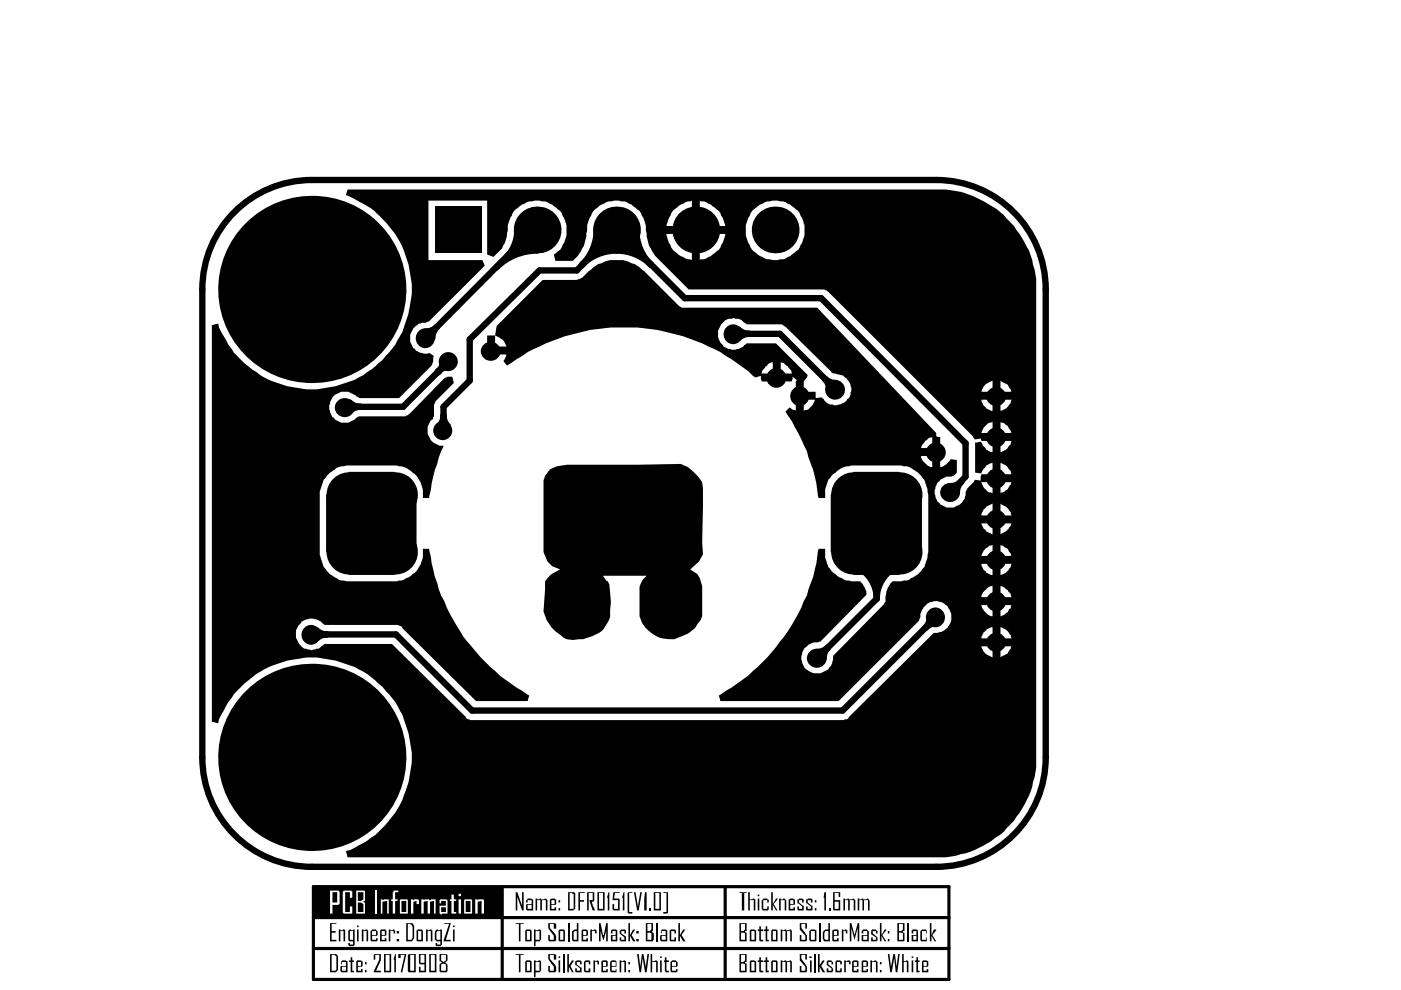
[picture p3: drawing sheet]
<svg xmlns="http://www.w3.org/2000/svg" width="297mm" height="210mm" viewBox="0 0 297 210" stroke-linecap="round" stroke-linejoin="round" font-family="sans-serif">
<path d="M49.7 45a23.1 23.1 0 0 1 16.4-6.8h132.4a23.2 23.2 0 0 1 23.2 23.2v99.2a23.2 23.2 0 0 1-23.2 23.2h-132.4a23.2 23.2 0 0 1-23.2-23.2v-99.2a23.1 23.1 0 0 1 6.8-16.4z" fill="none" stroke="#000" stroke-width="1.3"/>
<path d="M66.4 188h134.8v19.7h-134.8zM66.4 194.5h134.8M106.5 188v19.7M153.8 188v19.7M66.4 201.1h134.8" fill="none" stroke="#000" stroke-width=".67"/>
<g fill="#000">
<path d="M70 195.7h1.3v.2h-1v1.5h.9v.3h-.9v1.6h1v.3h-1.3zM71.8 197.1h.4v.1l.8-.1 .2 .1v2.4h-.4v-2.2h-.6v2.2h-.4zM76.7 197.1h.3v.1l.9-.1v.1h.2v2.4h-.4v-2.2h-.7v2.2h-.3zM82.4 197.1h.4v.1l.8-.1v.1h.2v.7h-.4v-.5h-.6v2.2h-.4zM90.3 197.1h.4v.1l.8-.1v.1h.2v2.4h-.4v-2.2h-.6v2.2h-.4zM94.2 195.7h1.3l-1 3.6h1v.3h-1.5l1.2-3.7h-1zM109.3 195.7h1.7v.2h-.6v3.7h-.4v-3.7h-.7zM109.3 189.2h.4l1 2.8v-2.8h.3v3.8h-.3l-1-2.8v2.8h-.4zM113.5 190.5h.4v.2h.5v-.2h.2a1.1 1.1 0 0 0 1.1 0l.4 .3v2.2h-.4v-2.2h-.8v2.2h-.3v-2.2h-.7v2.2h-.4zM116.2 195.7h1.6v.2h.1v1h-.5v-1h-.8v.8l1.2 1.4a1.52 1.52 0 0 1 .1 1.3h-.1v.2h-1.4v-.2h-.2v-1.2h.4v1.1h.8v-.9l-1-1.5h-.2zM122.6 189.2h1.4v.1h-1v1.5h.8v.4h-.8v1.8h-.4zM124.5 189.2h1.5v1.8h-.2v.2h-.3v.3l.7 1.5h-.5l-.7-2v-.2h.7v-1.5h-.9v3.7h-.3z"/>
<path d="M125.2 197.1h.3v.1l.8-.1v.1h.2v.7h-.3v-.5h-.7v2.2h-.3zM127 195.7h.3l.5 2.5h.2v.2l.5-2.7h.4v3.9h-.4v-2.7h.2v-.2l-.7 2.6h-.2l-.6-2.6v.2h.1v2.7h-.3zM129 189.2h.2v3.8h-.3v-2.7h-.2zM130 189.2h1.4v.1h-1l-.2 1.2h1l.2 .2v2.3h-1.4v-.1h-.1v-1.2h.3v1h.8v-1.9h-1.1zM132.2 189.2h.2v3.8h-.3v-2.7h-.2zM131.4 197.4l.3-.3h.9v.1h.1v.7h-.3v-.5h-.7v.5l1 .7v1h-1.2v-.2h-.1v-.6h.3v.5h.7v-.5l-1-.9zM133.1 189.3l.1-.1h.9v.1h-.7v4.1h.7v.3h-.9v-.2h-.1zM133.2 195.7h.4v2.5l.6-1.1h.4l-.7 1.1 .8 1.4h-.5l-.6-1.2v1.2h-.4zM134.4 189.2h.3l.5 3.3 .6-3.3h.3l-.7 3.8h-.3zM136.8 189.2h.3v3.8h-.5v-2.7zM137.6 192.5h.3v.5h-.3zM140.6 189.2h1v4.3h-.1v.2h-.9v-.3h.7v-4.1h-.7z"/>
<path d="M142 197.2h.1v-.1h1.1v.1h.1v.7h-.3v-.5h-.7v1.9h.7v-.5h.3v.8h-1.2l-.1-.2zM143.8 195.7h.4v2.5l.6-1.1h.4l-.7 1.1 .8 1.4h-.5l-.6-1.2v1.2h-.4zM156.8 189.2h1.5v.1h-.5v3.7h-.5v-3.7h-.5zM158.6 189.2h.4v1.5h.5l.1-.2h.4v.2h.1v2.3h-.3v-2.2h-.8v2.2h-.4zM161 196.4h.3v.7h.5v.3h-.5v1.9h.5v.3h-.6l-.2-.2v-2h-.4v-.3h.4zM162.3 196.4h.4v.7h.3v.3h-.3v1.9h.3v.3h-.7v-2.2h-.3v-.3h.3zM161.5 190.8h.2l.1-.3h.9v.2l.3 .1v.6h-.3v-.6h-.9v1.9h.9v-.5h.3v.7h-.2v.1h-1.1l-.2-.3zM163.5 189.2h.3v2.5l.7-1.2h.4l-.9 1.2 .9 1.3h-.4l-.7-1.1v1.1h-.3zM165.2 190.5h.3v.2l.9-.2 .1 .3h.2v2.2h-.3v-2.2h-.9v2.2h-.3zM165.5 197.1h.4v.1l.6-.1a.84 .84 0 0 0 1 0l.4 .1v2.4h-.4v-2.2h-.6v2.2h-.4v-2.2h-.6v2.2h-.4zM169.1 190.7h.3v-.2h.7l.3 .2v.7h-.3v-.6h-.7v.6l1 .6v1h-1.2l-.1-.1v-.7h.3v.5h.7v-.5l-1-.7zM169.6 195.7h1.5v1.2h-.4v-1h-.8v.8l1 1.5h.2a1.52 1.52 0 0 1-.2 1.4h-1.3v-1.4h.3v1.1h.8v-.9l-1.1-1.3z"/>
<path d="M170.9 190.7h.3v-.2h.9v.2h.2v.7h-.4v-.6h-.7v.6l1.1 .6v1h-1.2l-.2-.1v-.7h.3v.5h.7v-.5l-1-.7zM174.8 189.2h.3v3.8h-.3v-2.7h-.2zM175.8 192.5h.3v.5h-.3zM178.5 197.1h.3v.1l.7-.1v.1h.2v.7h-.4v-.5h-.5v2.2h-.3zM178.8 190.5h.4v.2h.5v-.2h.1a1.1 1.1 0 0 0 1.2 0l.3 .3v2.2h-.3v-2.2h-.8v2.2h-.4v-2.2h-.6v2.2h-.4zM180.2 195.7h.3l.7 2.7 .6-2.7h.4v3.9h-.4v-2.9l-.6 2.6-.7-2.6v2.9h-.3zM181.8 190.5h.4v.2h.5v-.2h.2a1.1 1.1 0 0 0 1.1 0l.2 .3h.2v2.2h-.4v-2.2h-.8v2.2h-.3v-2.2h-.7v2.2h-.4zM184.7 197.2h.2v-.1h.8v.1l.4 .2v.5h-.4v-.5h-.7v.5l.9 .7v.2h.2v.6h-.2v.2h-1.2v-.8h.3v.5h.7v-.5l-1-.7zM186.6 195.7h.3v2.5l.7-1.1h.3l-.8 1.1 .8 1.4h-.3l-.7-1.2v1.2h-.3zM195.1 197.4l.4-.2v-.1h.8v.1h.2v.7h-.2v-.5h-.8v1.9h.8v-.5h.2v.8h-1.2v-.2h-.2zM197.2 195.7h.3v2.5l.5-1.1h.5l-.8 1.1 .8 1.4h-.3l-.7-1.2v1.2h-.3zM74.4 203h.3v.6h.3v.4h-.3v1.8h.3v.4h-.6v-2.2h-.4v-.4h.4z"/>
<path d="M79.2 202.5l.2-.2h1.3v1.3l-1 2.2h1v.4h-1.5l1.2-2.7v-1h-.8v1h-.4zM83.8 202.3h.1v3.9h-.3v-2.7h-.2zM84.4 202.3h1.7l-.8 3.9h-.3l.8-3.7h-.8v.6h-.6zM109.3 202.3h1.7v.2h-.6v3.7h-.4v-3.7h-.7zM116.2 202.3h1.6v.2h.1v1h-.5v-1h-.8v.8l1.2 1.3a1.52 1.52 0 0 1 .1 1.4h-.1v.2h-1.4v-.2h-.2v-1.2h.4v1h.8v-.8l-1-1.5h-.2zM120.3 202.3h.3v2.3l.7-1h.3l-.6 1.2 .6 1.4h-.3l-.7-1.2v1.2h-.3zM122 203.8l.3-.2h.8v.2h.2v.7h-.3v-.5h-.7v.5l1 .6v1.1h-1.2l-.1-.2v-.7h.3v.5h.7v-.5l-1-.7zM123.8 204l.3-.4h.9v.2h.2v.7h-.4v-.5h-.7v1.8h.7v-.5h.4v.9h-1.2v-.2h-.2zM125.8 203.6h.4v.2l.6-.2v.2h.2v.7h-.3v-.5h-.5v2.2h-.4zM131.4 203.6h.3v.2l.9-.2v.2h.1v2.4h-.3v-2.2h-.7v2.2h-.3zM135.1 202.3h.3l.4 3 .3-3h.3l.5 3 .4-3h.3l-.5 3.9h-.3l-.5-3.2-.4 3.2h-.3zM137.9 202.3h.4v1.5h.5l.1-.2h.4v.2h.2v2.4h-.4v-2.2h-.8v2.2h-.4z"/>
<path d="M141 203h.3v.6h.5v.4h-.5v1.8h.5v.4h-.7v-.2h-.1v-2h-.2v-.4h.2zM161 203h.3v.6h.5v.4h-.5v1.8h.5v.4h-.6l-.2-.2v-2h-.4v-.4h.4zM162.3 203h.4v.6h.3v.4h-.3v1.8h.3v.4h-.7v-2.2h-.3v-.4h.3zM165.5 203.6h.4v.2l.6-.2a.84 .84 0 0 0 1 0l.4 .2v2.4h-.4v-2.2h-.6v2.2h-.4v-2.2h-.6v2.2h-.4zM169.6 202.3h1.5v1.2h-.4v-1h-.8v.8l1 1.5h.2a1.52 1.52 0 0 1-.2 1.4h-1.3v-1.4h.3v1h.8v-.8l-1.1-1.4zM173.4 202.3h.4v2.3l.6-1h.4l-.7 1.2 .8 1.4h-.5l-.6-1.2v1.2h-.4zM175.3 203.8h.2v-.2h.8v.2l.3 .2v.5h-.3v-.5h-.7v.5l.9 .6v.2h.1v.7h-.1v.2h-1.2v-.9h.3v.5h.7v-.5l-1-.7zM177.1 203.8h.2v-.2h.8l.4 .2v.7h-.4v-.5h-.6v1.8h.6v-.5h.4v.7a1.52 1.52 0 0 1-1.4 .2zM179 203.6h.3v.2l.9-.2v.2h.1v.7h-.3v-.5h-.7v2.2h-.3zM184.5 203.6h.4v.2l.8-.2 .4 .4v2.2h-.4v-2.2h-.8v2.2h-.4zM188.2 202.3h.4l.3 3 .5-3h.4l.3 3 .3-3h.4l-.5 3.9h-.4l-.3-3.2-.5 3.2h-.4zM191.3 202.3h.3v1.5h.5v-.2h.3v.2h.2v2.4h-.3v-2.2h-.7v2.2h-.3z"/>
<path d="M194.3 203h.3v.6h.4v.4h-.4v1.8h.4v.4h-.7v-2.2h-.3v-.4h.3z"/>
<path d="M75.7 196.2h.3v.4h-.3zM75.7 197.1h.3v2.5h-.3z"/>
<path d="M78.6 197.4l.3-.2v-.1h.8v.1l.4 .2v.8l-.2 .2h-1v.9h.8v-.4h.4v.5h-.2v.2h-1.2v-.2h-.1zM78.9 197.4v.8h.8v-.8z"/>
<path d="M80.6 197.2h.1v-.1h1.1v.1h.1v1l-.1 .2h-.9v.9h.7v-.4h.3v.7h-1.3zM80.9 197.4v.8h.7v-.8z"/>
<path d="M84.1 197.4h.5v.5h-.5zM84.1 199.1h.5v.5h-.5z"/>
<path d="M86.1 195.7h1.4v.2h.1v.3h.2v2.7l-.3 .5a1.52 1.52 0 0 1-1.4 .2zM86.5 195.9v3.4h.8v-.4h.2v-2.5h-.2v-.3l-.3-.2z"/>
<path d="M88.3 197.2h.2v-.1h1v.1h.2v2.4a1.52 1.52 0 0 1-1.4-.2zM88.7 197.4v1.9h.6v-1.9z"/>
<path d="M96.1 196.2h.3v.4h-.3zM96.1 197.1h.3v2.5h-.3z"/>
<path d="M111.4 197.2h.1v-.1h1v.1h.2v2.4h-1.3zM111.7 197.4v1.9h.7v-1.9z"/>
<path d="M111.5 190.8h.2l.2-.3h.8v.2h.3v2.3h-.5a.75 .75 0 0 1-1-.3v-.8l.2-.2h1v-.9h-.8v.6h-.4zM111.9 191.9v.8h.8v-.8z"/>
<path d="M113.2 197.1h.3v.1l1.1-.1v.1h.1v2.1h-.1l-.2 .3h-.9v1h-.3zM113.5 197.4v1.9h.9v-1.9z"/>
<path d="M116.6 190.7l.3-.2h.7l.3 .2v1l-.1 .2h-.9v.8h.7v-.3h.3v.6h-1.3zM116.9 190.8v.9h.7v-.9z"/>
<path d="M118.4 190.8h.4v.6h-.4zM118.4 192.5h.4v.5h-.4z"/>
<path d="M118.4 197.2h.2v-.1h1v.1h.2v2.4a1.52 1.52 0 0 1-1.4-.2zM118.8 197.4v1.9h.6v-1.9z"/>
<path d="M120.4 189.2h1.4v.1h.2v3.4l-.4 .2v.1h-1.2zM120.8 189.3v3.4h.8v-3.2z"/>
<path d="M122.3 195.7h.3v3.9h-.3a.75 .75 0 0 1-1-.3v-1.9l.5-.3h.5zM121.6 197.6v1.7h.7v-1.9h-.5v.2z"/>
<path d="M123.3 197.2h.2v-.1h.8l.4 .1v1l-.2 .2h-.9v.9h.7v-.4h.4v.7h-1.4zM123.6 197.4v.8h.7v-.8z"/>
<path d="M126.7 189.2h1.5v3.8h-1.5zM127 189.3v3.4h.8v-3.4z"/>
<path d="M129.5 197.2h.2v-.1h1v.1h.2v2.4h-1.4v-1.4h1v-.8h-.6v.5h-.4zM129.9 198.4v.9h.6v-.9z"/>
<path d="M134.9 197.4h.5v.5h-.5zM134.9 199.1h.5v.5h-.5z"/>
<path d="M136.9 195.7h1.5v1.7l-.3 .2 .5 .3v1.4l-.2 .3h-1.5zM137.3 195.9v1.5h.5l.3-.3v-1.2zM137.3 197.7v1.6h.8v-1.4z"/>
<path d="M138.6 189.2h1.5v3.8h-1.5zM138.9 189.3v3.4h.9v-3.4z"/>
<path d="M140.1 197.2h.2v-.1h.8l.4 .1v2.4h-.5a.75 .75 0 0 1-1-.3v-.9l.1-.2h1v-.8h-.8v.5h-.2zM140.3 198.4v.9h.8v-.9z"/>
<path d="M156.8 195.7h1.5v1.7h-.3v.2l.3 .1v1.9h-1.5zM157.1 195.9v1.5h.5l.4-.3v-1.2zM157.1 197.7v1.6h.9v-1.4z"/>
<path d="M159 197.2h.1v-.1h.9l.3 .1v2.4h-1.3zM159.3 197.4v1.9h.7v-1.9z"/>
<path d="M160.6 189.7h.4v.3h-.4zM160.6 190.5h.4v2.5h-.4z"/>
<path d="M163.5 197.2h.2v-.1h1v.1h.2v2.4h-1.4zM163.8 197.4v1.9h.7v-1.9z"/>
<path d="M167.2 190.7l.3-.2h.7v.2h.4v1l-.2 .2h-.9v.8h.7v-.3h.4v.6h-1.4zM167.5 190.8v.9h.7v-.9z"/>
<path d="M171.6 197.4l.3-.2v-.1h.9l.3 .1v2.2a1.52 1.52 0 0 1-1.3 .2v-.2h-.2zM171.9 197.4v1.9h.9v-1.9z"/>
<path d="M172.8 190.8h.3v.6h-.3zM172.8 192.5h.3v.5h-.3z"/>
<path d="M175.6 195.7h.4v3.9h-.4a.91 .91 0 0 1-1.2-.5v-1.5h.2v-.4h.3v-.1h.7zM174.9 197.4l-.1 .3v1.4h.1v.2h.7v-1.9z"/>
<path d="M176.5 197.2l.3-.1h.8v.1h.2v1.2h-1v.9h.7v-.4h.3v.7a1.52 1.52 0 0 1-1.3-.2zM176.8 197.4v.8h.7v-.8z"/>
<path d="M176.6 189.2h1.5v1h-.3v-.9h-.8v1.5h1.1v2.2h-1.3l-.2-.1zM177 191.2v1.5h.8v-1.5z"/>
<path d="M182.7 197.4l.3-.3h.9l.1 .3h.2v2.2h-1.3a1.52 1.52 0 0 1-.2-1.4h1.2v-.8h-.9v.5h-.3zM183 198.4v.9h.9v-.9z"/>
<path d="M188.2 197.4h.4v.5h-.4zM188.2 199.1h.4v.5h-.4z"/>
<path d="M190.3 195.7h1.5v1.7h-.4v.2h-.1l.5 .1v1.7l-.2 .2h-1.3zM190.6 195.9v1.5h.5l.3-.3v-1.2zM190.6 197.7v1.6h.8v-1.4z"/>
<path d="M193.3 197.2h.2v-.1h1v.1h.1v2.4h-1.3v-1.4h1v-.8h-.7v.5h-.3zM193.6 198.4v.9h.7v-.9z"/>
<path d="M70 202.3h1.3l.2 .3h.2v3l-.2 .4-.3 .2h-1.2zM70.3 202.5v3.3h.9v-.2h.1v-2.8l-.3-.2v-.1z"/>
<path d="M72.3 203.8h.2v-.2h.8l.4 .2v2.4h-.5a.75 .75 0 0 1-1-.4v-.8l.1-.2h1v-.8h-.8v.5h-.2zM72.5 205v.8h.8v-.8z"/>
<path d="M73.8 197.2l.4-.1 .3 .1 .7-.1v3.3h-.2v.2h-1v-.2h-.2v-.5h.4v.4h.7v-.7h-.9v-.2h-.2zM74.2 197.4v1.9h.7v-1.9z"/>
<path d="M75.5 203.8h.2v-.2h.8l.4 .2v1l-.2 .2h-.8v.8h.6v-.3h.4v.7h-1.4zM75.9 204v.8h.6v-.8z"/>
<path d="M77.4 204h.3v.5h-.3zM77.4 205.6h.3v.6h-.3z"/>
<path d="M81.4 202.3h1.5v3.9h-1.5zM81.8 202.5v3.3h.8v-3.3z"/>
<path d="M86.5 202.5h.1v-.2h1.5v3.9h-1.5v-.2h-.1zM87 202.5v3.3h.8v-3.3z"/>
<path d="M88.8 202.3h1.5v3.9h-1.5v-1.2h.4v.8h.8v-1.3h-1v-.2h-.2zM89.2 202.5v1.6h.8v-1.6z"/>
<path d="M91 202.3h1.5v3.9h-1.5zM91.3 202.5v3.3h.9v-3.3z"/>
<path d="M92.4 197.2h.1v-.1h.4v.1l.8-.1v3.2l-.2 .3h-1l-.1-.2v-.5h.3v.4h.7v-.7h-.9l-.1-.3h-.2v-1.7zM92.5 197.6v1.5l.2 .2h.7v-1.9h-.7v.2z"/>
<path d="M93.2 202.3h1.5v.2h.2v1.1l-.5 .5 .5 .4v1.5h-.2v.2h-1.3v-.2h-.2v-1.5l.5-.4-.5-.3zM93.5 202.5v1.1l.5 .4 .5-.4v-1.1zM93.5 204.5v1.3h1v-1.3l-.5-.2z"/>
<path d="M111.4 203.8h.1v-.2h1v.2h.2v2.4h-1.3zM111.7 204v1.8h.7v-1.8z"/>
<path d="M113.2 203.6h.3v.2l1.1-.2v.2h.1v2h-.1l-.2 .4h-.9v1h-.3zM113.5 204v1.8h.9v-1.8z"/>
<path d="M118.4 202.8h.4v.3h-.4zM118.4 203.6h.4v2.6h-.4z"/>
<path d="M127.5 203.8h.2v-.2h1v.2h.2v1l-.2 .2h-.9v.8h.7v-.3h.4v.7h-1.4zM127.8 204v.8h.7v-.8z"/>
<path d="M129.4 204l.3-.4h.8v.2h.2v1.2h-1v.8h.8v-.3h.2v.7h-1.2v-.2h-.1zM129.7 204v.8h.8v-.8z"/>
<path d="M133.2 204h.4v.5h-.4zM133.2 205.6h.4v.6h-.4z"/>
<path d="M140 202.8h.3v.3h-.3zM140 203.6h.3v2.6h-.3z"/>
<path d="M142.1 204l.4-.2v-.2h.8l.2 .4h.2v.8l-.2 .2h-1v.8h.8v-.3h.4v.5h-.2v.2h-1.2v-.2h-.2zM142.5 204v.8h.8v-.8z"/>
<path d="M156.8 202.3h1.5v1.7h-.3v.1l.3 .2v1.9h-1.5zM157.1 202.5v1.5h.5l.4-.4v-1.1zM157.1 204.3v1.5h.9v-1.3z"/>
<path d="M159 203.8h.1v-.2h.9l.3 .2v2.4h-1.3zM159.3 204v1.8h.7v-1.8z"/>
<path d="M163.5 203.8h.2v-.2h1v.2h.2v2.4h-1.4zM163.8 204v1.8h.7v-1.8z"/>
<path d="M171.6 202.8h.5v.3h-.5zM171.8 203.6h.3v2.6h-.3z"/>
<path d="M180.7 203.8l.3-.2h.8v.2h.2v1.2h-1v.8h.7v-.3h.3v.7a1.52 1.52 0 0 1-1.3-.2zM181 204v.8h.7v-.8z"/>
<path d="M182.7 203.8h.2v-.2h.8l.3 .2v1l-.1 .2h-.9v.8h.7v-.3h.3v.5a1.52 1.52 0 0 1-1.3 .2zM183 204v.8h.7v-.8z"/>
<path d="M186.6 204h.3v.5h-.3zM186.6 205.6h.3v.6h-.3z"/>
<path d="M193.3 202.8h.3v.3h-.3zM193.3 203.6h.3v2.6h-.3z"/>
<path d="M195.5 203.8h.1v-.2h.9l.3 .2v1l-.2 .2h-.8v.8h.7v-.3h.3v.7h-1.3zM195.8 204v.8h.7v-.8z"/>
</g>
<path d="M120.6 195.7v3.9M139.3 195.7v3.9M173.8 195.7v3.9M192.4 195.7v3.9M119.6 202.3v3.9M172.8 202.3v3.9" fill="none" stroke="#000" stroke-width=".34"/>
<path d="M66.4 188.2h39.7v6.3h-39.7z" fill-rule="evenodd" fill="#000"/>
<g fill="#fff">
<path d="M72.7 189h.1v-.2h1.7v.2h.2v1.3h-.5v-1.1h-1v4.2h1v-1.2h.5v1.5h-1.9v-.2h-.1z"/>
<path d="M79.6 188.8h.3v4.9h-.3z"/>
<path d="M80.7 190.7h.4v.1l.3-.1h1v3h-.3v-2.7l-1 .2v2.5h-.4z"/>
<path d="M83.4 188.8h1v.4h-.6v1.5h.5v.3h-.5v2.7h-.5v-2.7h-.4v-.3h.4v-1.5h.1z"/>
<path d="M87.1 190.7h.5v.1a1.1 1.1 0 0 1 1.2 0v.9h-.5v-.7l-.7 .2v2.5h-.5z"/>
<path d="M89.3 190.7h.5v.1h.2v-.1h1v.1h.3v-.1h1.1v3h-.4v-2.7l-.8 .2v2.5h-.5v-2.7l-.9 .2v2.5h-.5z"/>
<path d="M95.7 189.7h.5v1h.5v.3h-.5v2.4h.5v.3h-1v-2.7h-.3v-.3h.3z"/>
<path d="M100.8 190.7h.5v.1h.1v-.1h1l.2 .1v2.9h-.5v-2.7l-.8 .2v2.5h-.5z"/>
<path d="M70 188.8h1.8v.2h.2v2.7h-.2v.2h-1.3v1.8h-.5zM70.5 189.2v2.2h1v-2.2z"/>
<path d="M75.5 188.8h1.7l.2 .2v2l-.5 .2 .5 .2v2.3h-1.9zM75.9 189.2v1.8h.6l.5-.3v-1.5zM75.9 191.4v2h1.1v-1.7l-.5-.3z"/>
<path d="M84.8 190.8l.2-.1h1.3l.2 .1v2.9h-1.7zM85.1 191v2.4h1v-2.4z"/>
<path d="M93.2 190.8l.2-.1h1.3v.1h.2v2.9h-1.2v.2h-.3v-.2h-.2v-1.7h1.3v-1h-1v.5h-.3zM93.5 192.4v1h1v-1z"/>
<path d="M97.2 189.5h.5v.5h-.5zM97.2 190.7h.5v3h-.5z"/>
<path d="M98.4 190.8l.2-.1h1.3l.2 .1v2.9h-1.7zM98.7 191v2.4h1.1v-2.4z"/>
</g>
<g fill="#000">
<path d="M116.6 99.5a7.3 7.3 0 0 1 3.7-1l24-.1a9.4 9.4 0 0 1 4.6 3.8l.1 1.4-.1 11.4 .1 2.5-.8 1.5-1.8 1.7a4.8 4.8 0 0 1 2.5 5.6v4.3a7.7 7.7 0 0 1-7.1 4.9 6.8 6.8 0 0 1-6.2-4.9v-4.7a4.2 4.2 0 0 1 1.5-3.8h-9.3l.7 1 .4 .1 .3 .7a19.9 19.9 0 0 1 .2 6.2 5.5 5.5 0 0 1-1.9 3.7 10.6 10.6 0 0 1-7.4 1.7l-1-.6a8.6 8.6 0 0 1-3.9-5.3l.4-6.4 1.3-1.5 1.9-1-1.7-.6a5.4 5.4 0 0 1-1.9-3.9v-14.3l.4-1z"/>
<path d="M44.9 68.9v84.1l1.4 .3 .1-.8a21.7 21.7 0 0 1 18.7-13.1 23.1 23.1 0 0 1 12.8 3.5 23.2 23.2 0 0 1 6.4 6.8 21.9 21.9 0 0 1 2.8 13.1 21.5 21.5 0 0 1-12.9 17.5l-.9 .1 .4 1.4h124.8a12.8 12.8 0 0 0 5.2-.7 18.8 18.8 0 0 0 7.4-3.5l.9-.5a21.5 21.5 0 0 0 7.7-15.5v-100.2a20 20 0 0 0-6.2-15 15.9 15.9 0 0 0-5.9-4.2 17 17 0 0 0-9.1-2h-124.8l-.4 1.2a21.6 21.6 0 0 1 14 20 21.6 21.6 0 0 1-10.3 18.1 22 22 0 0 1-13.1 2.9 23.2 23.2 0 0 1-8.7-2.9l-.9-.6a18.6 18.6 0 0 1-6.9-7.6l-1-1.9-.1-.8zM142.7 44.7a7.1 7.1 0 0 1 4-2.2v5.4h-5.4l.5-1.7zM148.4 42.5l.1 .2h.7a9.4 9.4 0 0 1 3.5 2.5l.5 1 .6 1.7h-5.4zM141.3 49.6h5.4v5.5a6.6 6.6 0 0 1-4.4-2.6l-.5-1.1zM148.4 49.6h5.4l-.6 1.8-.5 1.1a9.4 9.4 0 0 1-3.5 2.5h-.7l-.1 .1zM159.5 44.7a6.7 6.7 0 0 1 4.3-2.2h1.1a6.4 6.4 0 0 1 4.7 2.7 7.4 7.4 0 0 1 1 4.7l-.4 1a6 6 0 0 1-7 4.1 5.8 5.8 0 0 1-4.6-3.6 6.8 6.8 0 0 1 .5-6.2zM90.8 42.5h12.5v11.5l1.3 .5 1.2-1.2a5.6 5.6 0 0 0 1.7-3.9l.2-.6a6.1 6.1 0 0 1 2.5-5.1 6.2 6.2 0 0 1 8.1 .7l.5 .3 .3 .5a7.4 7.4 0 0 1 1 4.7l-1 2.6-.3 .5-1.4 1 .4 1.3h3.7l.6-.7a8.7 8.7 0 0 0 2.2-5.2l.2-.6a6.1 6.1 0 0 1 2.5-5.1 6.2 6.2 0 0 1 8.1 .7l.5 .3 .3 .5a6.6 6.6 0 0 1 1 3.7l.2 1.2a9.6 9.6 0 0 0 2.2 4.5l6.7 6.8h28.8l.1 .1h.4v.2l.3 .2 30.6 30.6 .4 .6 1.3-.1 .2 .5h2.3v2.3h-.3l-1-.5-1.2-1.6-1.2 .1v6.4l1.4 .2a3.4 3.4 0 0 1 2-2.2h.3v2.3h-2.3l-.2 1.4-1.2-.2-1.6 1.9-.4 .6v.9a3.4 3.4 0 0 1-5.4 1.8l-.1-.3-.4-.2-.3-.6a3.3 3.3 0 0 1 .2-3.2 3.4 3.4 0 0 1 3-1.5 1.62 1.62 0 0 0 1.2-.9v-2.7l-1.4-.1a3.1 3.1 0 0 1-2.2 1.6v-6.4l-.8-.1v-.7l-25.2-26.6h-28.1a1.2 1.2 0 0 1-1.4-.5l-7.2-7.2-.5-.3a6.3 6.3 0 0 0-2.9-1.7 9.6 9.6 0 0 0-5 0l-1.4 .5-2 1.5-1.3 1.3-1.2 .6h-7.2l-9.8 9.7-.3 2h-1.7v3.2h.8v.9h3.2v.3l-.5 1h-.1l.8 1 .8-.5a38.7 38.7 0 0 1 11.5-5.7 41.8 41.8 0 0 1 38.8 7.4l1.5 1.3 1.2-.3 .2 1.2h6.4l.2-1 1 .8h-.4v6.4l-1.3-.7-.9 .9 .5 .8a43.8 43.8 0 0 1 6.1 14.5l.3 2.7 .2 .3h1.3v-1.4a5 5 0 0 1 2.6-4.3l1-.7 2-.5h10.1a6 6 0 0 1 6 5.5l.2 .7v12.1l-.5 2.2a3 3 0 0 1-1 1.9l-.7 .6-1.8 1.2-1.7 .3h-1.9l-.1 .2a5.4 5.4 0 0 0-1.4 3.5 1.2 1.2 0 0 1-.5 1.4l-10.6 10.8v.5a3.6 3.6 0 0 1-2.7 3.2 3.4 3.4 0 0 1-4-2.9v-.8a3.3 3.3 0 0 1 1.9-2.6l.8-.3 1.3-.2 9.8-9.9v-.7l-.8-1.6-.5-.6h-1.4a5.3 5.3 0 0 1-3.9-1.5l-.8-.6a6.6 6.6 0 0 1-1.4-4.7h-1.3l-.2 .3-.3 2.7a22.8 22.8 0 0 1-1.7 5.5l-.3 1.4-.7 1.2a37.4 37.4 0 0 1-6.7 10.7l-2 2.2a43.7 43.7 0 0 1-9.3 7.1l.3 1.1h25.1l17-16.9 .3-.9a3.2 3.2 0 0 1 2.2-3.2 3.2 3.2 0 0 1 3.7 1.2 3.4 3.4 0 0 1 .3 3.7 3.4 3.4 0 0 1-3.3 1.7l-18 17.8-.2 .3-1 .4h-79l-.9-.4-.2-.3-15.6-15.5h-13.8a2.08 2.08 0 0 0-1.5 .9l-1.7 .5-.5-.2a3.3 3.3 0 0 1-2.9-4 3.4 3.4 0 0 1 5.1-2l1 .8h15.5l.8 .3 .2 .4 15.6 15.4h11l.3-1.1a43.2 43.2 0 0 1-11.3-9.3l-2.7-3.2-.6-1.2a43.3 43.3 0 0 1-5.4-11.6l-1.2-5.8h-1.3a6 6 0 0 1-3.6 6.2l-1 .5-1 .1h-10.1a5.4 5.4 0 0 1-4.4-1.8 6.6 6.6 0 0 1-1.8-4.4v-12.8a7.3 7.3 0 0 1 2.2-4 5.4 5.4 0 0 1 4-1.5h10.1a6.1 6.1 0 0 1 5.6 6.2v.7h1.3a40.2 40.2 0 0 1 3-11.1 3.3 3.3 0 0 1-3-1.9 3.3 3.3 0 0 1 .3-3.5l.5-.3v-.4l.2-.1v-2.5l.4-.7 3.8-3.9-.3-1.3h-1l-.2 .1h-.3v.2h-.2l-7.4 7.6h-.2v.1l-.6 .4h-10l-.5 .3a3.3 3.3 0 0 1-4.2 .5 3.3 3.3 0 0 1-1.2-4.2 3.2 3.2 0 0 1 5.1-1.2l1 .7h8.4l6.9-6.9 .3-.8v-.9l.2-.3-1-.7-.3 .2h-.9a3.3 3.3 0 0 1-2.5-1.9 2.1 2.1 0 0 1-.3-1.8 3.9 3.9 0 0 1 1.8-2.7l1.5-.2 .7-.3 11.8-11.8-.5-1.2h-11.5zM152.9 68.8l.5-.5a3.3 3.3 0 0 1 2.9-.7h.3l.7 .3a2.08 2.08 0 0 0 1.5 .9h6.9l.3 .1 .5 .4 9.8 9.6v.1l.3 .2a4.8 4.8 0 0 1 2.9 1 4.1 4.1 0 0 1 .8 3.5l-.3 .7-.3 .2a2.77 2.77 0 0 1-3.2 1.2h-.5l-.7-.4-.7-.8-.3-.2v-.2l-1.4 .2v-1.3h-2.5v-2.4h.2l.5-.7 .1-.5-6.7-6.7h-6.2l-1 .8a3.4 3.4 0 0 1-3.7-.1 3.4 3.4 0 0 1-1.4-3.4zM105 71.1l.3 .2a2.87 2.87 0 0 1 2 2.2h-2.3zM162.3 77.7l.4-.2a1.32 1.32 0 0 1 1.1-.7v2.4h-2.3a1.32 1.32 0 0 1 .7-1.2zM165.5 76.8a3.2 3.2 0 0 1 2 1.6l.4 .8h-2.4zM208.6 81.9l.5-.5 1.3-.7v2.4h-2.3zM212.1 80.7a4.3 4.3 0 0 1 2.2 1.9v.3l.2 .2h-2.4zM170.4 84.7h2.4a3.2 3.2 0 0 1-2.4 2.4zM208.1 84.7h2.3v2.4h-.3l-1-.5-.2-.3-.3-.2-.5-1zM212.1 84.7h2.4a3.2 3.2 0 0 1-2.4 2.4zM208.6 90.6l.3-.3a1.32 1.32 0 0 1 1.2-.7l.3-.1v2.3h-2.3zM212.1 89.5a4.3 4.3 0 0 1 2.2 1.8v.3l.2 .2h-2.4zM196.1 93.5l.9-.7 .7-.2v2.4h-2.4l.3-.8zM212.1 93.5h2.4l-.2 .7-.5 .5a2.61 2.61 0 0 1-1.7 1.1zM195.3 96.7h2.4v2.3a3.2 3.2 0 0 1-2.4-2.3zM212.1 98.2l.5 .2a2.13 2.13 0 0 1 1.4 1.1l.3 .4 .2 .6h-2.4zM208.1 102.2h2.3v2.4a3.2 3.2 0 0 1-2.3-2.4zM212.1 102.2h2.4a4.3 4.3 0 0 1-1.9 2.2h-.3l-.2 .2zM208.6 107.9l.3-.1 .2-.4 1.3-.6v2.5h-2.3v-.3zM212.1 106.8a3.8 3.8 0 0 1 2.4 2.5h-2.4zM208.1 111h2.3v2.3l-1.3-.6-.2-.4-.3-.1zM212.1 111h2.4a4 4 0 0 1-2.4 2.3zM208.6 116.7l1.2-1 .6-.2v2.4h-2.3zM212.1 115.5a4.3 4.3 0 0 1 2.2 1.9v.3l.2 .2h-2.4zM208.1 119.6h2.3v2.3h-.3l-1-.5-.2-.3-.3-.2-.5-1zM212.1 119.6h2.4a3.2 3.2 0 0 1-2.4 2.3zM208.4 125.6l1-1 .7-.3h.3v2.3h-2.3v-.3zM212.1 124.3a3.2 3.2 0 0 1 2.4 2.3h-2.4zM208.1 128.3h2.3v2.3a3.2 3.2 0 0 1-2.3-2.3zM212.1 128.3h2.4l-.2 .2v.5l-.3 .1-.4 .7-1.3 .8h-.2zM208.6 134l.3-.2 .2-.3 1-.5h.3v2.4h-2.3v-.4zM212.1 133l.5 .2a3.1 3.1 0 0 1 1.9 2.2h-2.4zM208.1 137h2.3v2.4a3.2 3.2 0 0 1-2.3-2.4zM212.1 137h2.4l-.2 .2v.3a4.3 4.3 0 0 1-2.2 1.9z"/>
<circle cx="55.3" cy="50.8" r="2.02"/>
<circle cx="66" cy="46.3" r="2.1"/>
<circle cx="76.7" cy="50.8" r="2.06"/>
<circle cx="113.9" cy="48.8" r="5"/>
<circle cx="130.7" cy="48.8" r="5"/>
<circle cx="147.5" cy="48.8" r="5"/>
<circle cx="164.4" cy="48.8" r="5"/>
<circle cx="50.9" cy="61.4" r="2.06"/>
<circle cx="55.3" cy="72" r="2.06"/>
<circle cx="66" cy="76.4" r="2.1"/>
<circle cx="66.1" cy="61.4" r="19.8"/>
<circle cx="76.6" cy="72" r="2.1"/>
<circle cx="81" cy="61.4" r="2.06"/>
<circle cx="90.1" cy="71.7" r="2.06"/>
<circle cx="95" cy="76.7" r="2.02"/>
<circle cx="104.1" cy="74.5" r="2.06"/>
<circle cx="155.4" cy="70.9" r="2.06"/>
<circle cx="73.1" cy="86.4" r="2.06"/>
<circle cx="93.9" cy="91.3" r="2.02"/>
<circle cx="94.4" cy="91.3" r=".67"/>
<circle cx="164.6" cy="80.1" r="2.1"/>
<circle cx="169.5" cy="84" r="2.06"/>
<circle cx="177.1" cy="82.6" r="2.1"/>
<circle cx="198.4" cy="95.9" r="2.1"/>
<circle cx="211.2" cy="92.7" r="2.1"/>
<circle cx="211.2" cy="84.1" r="2.06"/>
<circle cx="74" cy="117" r="4.8"/>
<circle cx="74" cy="104.9" r="4.8"/>
<circle cx="83.6" cy="117" r="4.8"/>
<circle cx="83.6" cy="104.9" r="4.8"/>
<circle cx="181" cy="117" r="4.8"/>
<circle cx="181" cy="104.9" r="4.8"/>
<circle cx="190.6" cy="117" r="4.8"/>
<circle cx="190.6" cy="104.9" r="4.8"/>
<circle cx="201.5" cy="104.4" r="2.06"/>
<circle cx="211.2" cy="118.8" r="2.1"/>
<circle cx="211.2" cy="101.5" r="2.1"/>
<circle cx="211.2" cy="110.1" r="2.06"/>
<circle cx="65.9" cy="134.6" r="2.06"/>
<circle cx="122.3" cy="120.1" r="2.06"/>
<circle cx="142.3" cy="120.2" r="2.02"/>
<circle cx="173.2" cy="139.6" r="2.06"/>
<circle cx="198.3" cy="130.9" r="2.06"/>
<circle cx="211.2" cy="127.5" r="2.1"/>
<circle cx="211.2" cy="136.2" r="2.06"/>
<circle cx="55.3" cy="150.1" r="2.06"/>
<circle cx="66.1" cy="145.6" r="2.06"/>
<circle cx="76.6" cy="150.1" r="2.1"/>
<circle cx="50.9" cy="160.7" r="2.1"/>
<circle cx="55.3" cy="171.3" r="2.02"/>
<circle cx="66" cy="175.8" r="2.1"/>
<circle cx="66.1" cy="160.6" r="19.8"/>
<circle cx="76.7" cy="171.3" r="2.06"/>
<circle cx="81" cy="160.7" r="2.1"/>
</g>
<g fill="none" stroke="#000" stroke-width="1.3">
<path d="M109.7 48.8a8.6 8.6 0 0 1-2.5 6M110.9 48.8l-.3 1.7-.6 1.1-.7 1M113.9 51.8a9.1 9.1 0 0 0-6.4 2.6M113.9 50.4l-1.3 .2-1.3 .4-1.6 1.2M113.9 53.1a12.3 12.3 0 0 0-8.7 3.6M113.9 48.8h-.9l-22.7 22.8M123.3 56.2a10.4 10.4 0 0 1 14.8 0M125.6 53.9a7.2 7.2 0 0 1 10.2 0M126.5 48.8a10.4 10.4 0 0 1-3.1 7.3M127.7 48.8a7.2 7.2 0 0 1-2.1 5.1M133.6 48.8a7.2 7.2 0 0 0 2.1 5.1M134.9 48.8a10.4 10.4 0 0 0 3.1 7.3"/>
<path d="M92.6 69.3l-1.3 .8-1 .2M92.6 69.4l-.6 .8-.3 1.4M93.9 76.7l-.2 1-.8 1.2M95 77.8l-.9 .2-1.3 .8M95.5 77l.4-.3h-.9l-9.5 9.6h-12.3M155.6 70.8h9.8l11.7 11.8M156.5 69.8l1.3 .8 1 .2-1 .1-1.3 .8M74.1 85.3l.8 .6 1.5 .4-1.5 .3-.8 .6M93.1 90.4l.8-1.3 .1-1 .2 1 .8 1.3M94.4 91.3h-.4v-5l5.6-5.6v-8.7l14.8-14.7h7.9l8.4-8.5 14.5 14.4h28.9l30.6 30.8v7.1l-3.2 3.3M174.9 80.3l.7 1.3 .2 1M174.9 80.3l.8 .6 1.4 .3"/>
<path d="M182.3 119.1a6.4 6.4 0 0 1 3.4 5.7M183 117.8a5.4 5.4 0 0 1 2.9 4.8M185.9 111v15.9M188.6 117.8a5.4 5.4 0 0 0-2.9 4.8M189.3 119.1a6.4 6.4 0 0 0-3.4 5.7M201.5 103.1l1.5-.4 .8-.6-.8 1.3-.1 1M67 133.6l1.3 .8 1 .1-1.4 .4-.9 .6M173.3 138.2l1.4-.3 .8-.6-.7 1.3-.2 1M181.8 120.2a7.6 7.6 0 0 1 4.1 6.7M185.9 126.9l-12.6 12.7M190 120.2a7.6 7.6 0 0 0-4.1 6.7M197.2 130.8l-.2 1-.8 1.3 1.3-.8 1-.1"/>
<path d="M198.5 130.8l-19.9 19.9h-78.5l-16.2-16.2h-17.8"/>
</g>
<g fill="#000">
<path d="M92.2 43.7h9.9v9.9h-9.9z" fill-rule="evenodd"/>
<path d="M69.1 104.9l4.9-4.9h9.6l4.7 4.9v12.1l-4.7 4.9h-9.6l-4.9-4.9z" fill-rule="evenodd"/>
<path d="M176.1 104.9l4.9-4.9h9.6l4.9 4.9v12.1l-4.9 4.9h-9.6l-4.9-4.9z" fill-rule="evenodd"/>
</g>
</svg>
